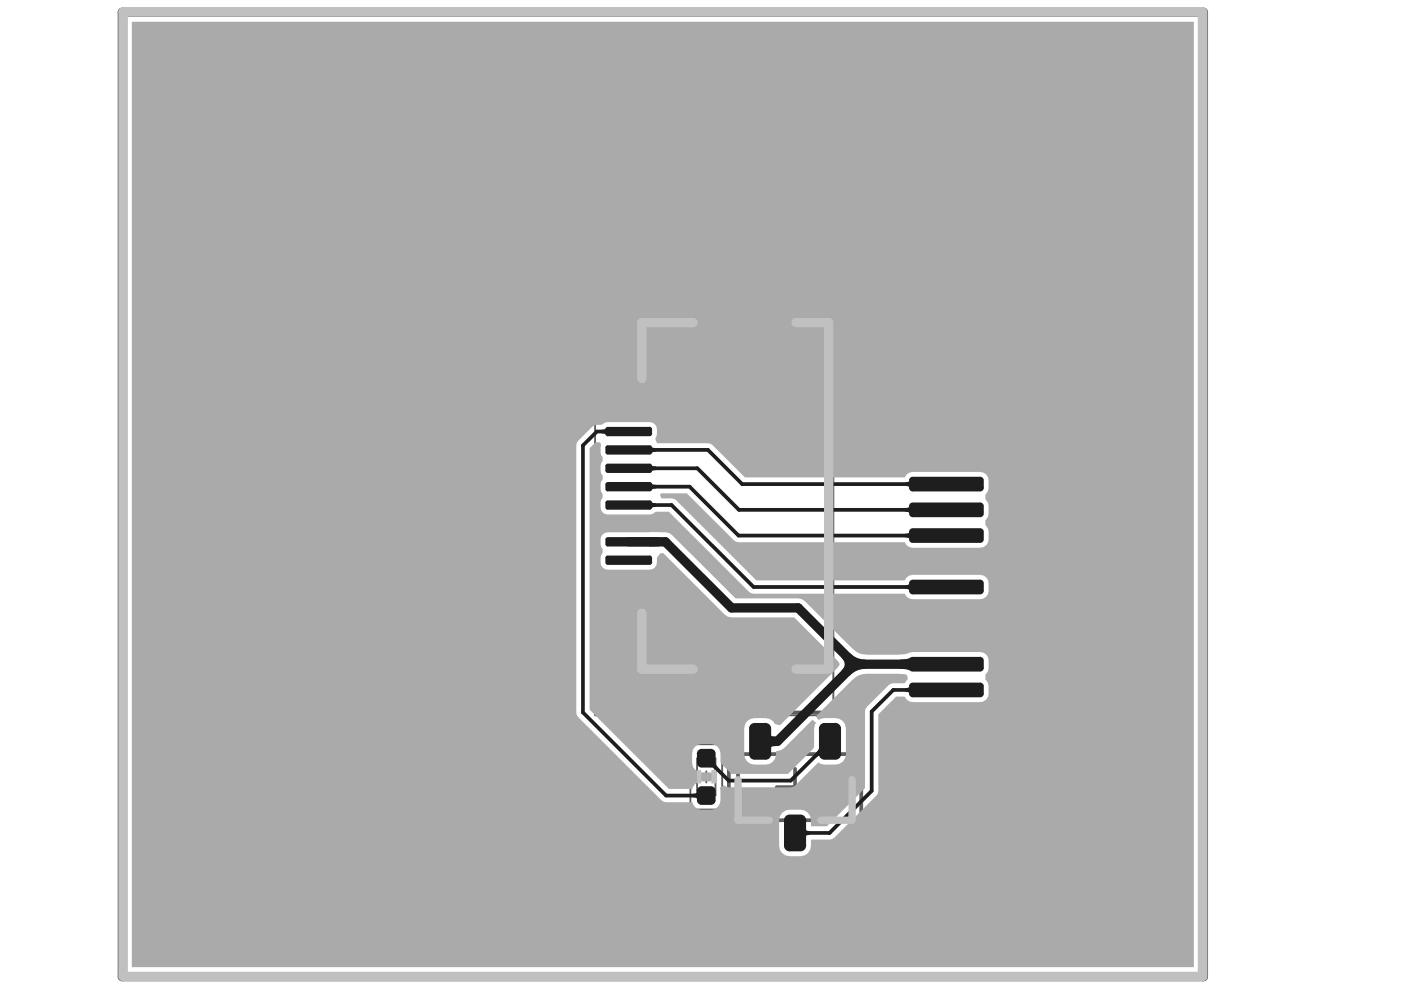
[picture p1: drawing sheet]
<svg xmlns="http://www.w3.org/2000/svg" width="297mm" height="210mm" viewBox="0 0 297 210" stroke-linecap="round" stroke-linejoin="round" font-family="sans-serif">
<path d="M154.5 151.1h28.1v31.6h-28.1zM156.5 159.9h24.2v14h-24.2zM164.7 166.9h7.8M168.6 163v7.8" fill="none" stroke="#5a5a5a" stroke-width=".78"/>
<path d="M126.2 58.6h50.5v93.1h-50.5zM146.4 157.8h6.7v13.8h-6.7zM147.8 160.8h3.9v7.8h-3.9zM148.6 164.7h2.3M149.7 163.5v2.4" fill="none" stroke="#5a5a5a" stroke-width=".4"/>
<path d="M25.9 2.6h229.2v204.5h-229.2z" fill="none" stroke="#787878" stroke-width="2"/>
<path d="M27.9 4.6h225.2v200.5h-225.2zM122.6 93.4l-.3 .5-.1 .5 .1 57.2 17.9 18.1 .5 .3 .5 .1h5.6l.5 1 .7 .4a4.8 4.8 0 0 0 4.2-.4 5 5 0 0 0 .5-4.1l.8-.5 .5 .3 .5 .1 13.7-.1 5.3-5.2 .5 .3a5.5 5.5 0 0 0 4.7-.4l.5-.7 .1-.9v-5.4l-.1-.9-.5-.7-.7-.5a6.3 6.3 0 0 0-4.3 .2l-.1 .1-.7-.8 8-7.9a3.8 3.8 0 0 1 2.8-1.2h7l1.3 .2a.77 .77 0 0 1 .2 1.2l-.4 .7h-2.4l-.5 .1-.5 .3-4.9 5-.1 16.8-8.1 8.1h-3.4l-.1-2.2-.5-.7-.7-.5a5.6 5.6 0 0 0-4.8 .5l-.4 .7-.2 .9v5.4l.2 .9 .4 .7 .8 .5a5.5 5.5 0 0 0 4.7-.5l.5-.7 .1-2.2h4l.5-.1 .5-.3 9.2-9.4 .1-16.8 3.8-3.7h1.8l.4 .6 .6 .4 .7 .2h14.3a1.81 1.81 0 0 0 1.8-1.8l-.1-2.3-.6-.7v-1.1l.2-.1a3.8 3.8 0 0 0 0-4.1l-.6-.4-.7-.2h-14.3l-1.5 .5-1.3 .1h-7.1a3.8 3.8 0 0 1-2.8-1.2l-10.1-10.1-.7-.5-.8-.1h-13.3l-13.4-13.5-.7-.4-.7-.1-3.3-.1-9.5 .2a2.43 2.43 0 0 0-.5 3.4v.8l-.4 .5a2.5 2.5 0 0 0 .9 3l.5 .1h9a1.51 1.51 0 0 0 1.5-1.5v-1l.6-.9 .7-.1 13.1 13 .6 .5 .8 .1h13.3l9.2 9.2a.83 .83 0 0 1 0 1.5l-12.2 12.1-1.1-.2-.4-.6a5.2 5.2 0 0 0-5.5 0l-.4 .7-.2 .9v5.4l.2 .9 .4 .7 .7 .4a5.5 5.5 0 0 0 4.8-.4 4.3 4.3 0 0 0 .7-2.3l1-.2 .6-.4 6.1-6 .7 .6-.2 .4-.2 .9v4l-5.5 5.6h-12l-2.1-2.1-.2-.5a4.1 4.1 0 0 0-.6-3.2 4.5 4.5 0 0 0-4.9 0 4.5 4.5 0 0 0 0 4.9 4.1 4.1 0 0 0 3.1 .6l.6 .2 .6 .6v.2l-.9 .9h-1.9a1.92 1.92 0 0 0-2 1.6h-5l-16.8-16.8v-55.5l1.3-1.2h.9l.2 .5a2.96 2.96 0 0 0 .4 2.7v.7l-.4 .5a2.96 2.96 0 0 0 .4 2.7v.7l-.4 .5a2.96 2.96 0 0 0 .4 2.7v.7l-.4 .5a2.5 2.5 0 0 0 .9 3l.5 .1h9l.5-.1 .9-.5h2.6l17.4 17.3 32.6 .1 .4 .6 .6 .4 .7 .1h14.3a1.81 1.81 0 0 0 1.8-1.8l-.1-2.2-.4-.6-.6-.4-.7-.1h-14.3a1.88 1.88 0 0 0-1.7 1.2h-31.4l-17-17-.5-.3-.5-.1h-2.2l-.3-.8 .3-.3h5.4l10 10 .4 .3 .6 .1h35.2l.4 .6 .6 .4 .7 .1h14.3a1.81 1.81 0 0 0 1.8-1.8l-.1-2.2-.6-.7v-1.1l.2-.1a3.5 3.5 0 0 0-.2-4.3v-1.1l.2-.1a3.8 3.8 0 0 0 0-4.1l-.6-.4-.7-.1h-14.3l-.7 .1-.6 .4-.4 .6h-33.9l-7.3-7.1-11.3-.1-.4-.9a3.3 3.3 0 0 0-.1-3.2l-.5-.3-.5-.1h-9l-.5 .1-.6 .4-1.7 .2-.5 .3z" fill="#aaa"/>
<g fill="#1e1e1e">
<path d="M178.4 139.4l1.8-1a4.6 4.6 0 0 0 3.4 1.4v2a4.6 4.6 0 0 0-3.4 1.4l-1.8-1a1.75 1.75 0 0 0 0-2.8z"/>
<path d="M137.8 113.9h2v2h-2z"/>
<path d="M138.1 106.3l.3 .3 .7 .1v.8l-.7 .1-.3 .3z"/>
<path d="M138.1 102.4l.3 .3 .7 .1v.8l-.7 .1-.3 .3z"/>
<path d="M138.1 98.5l.3 .3 .7 .1v.8l-.7 .1-.3 .3z"/>
<path d="M138.1 94.6l.3 .3 .7 .1v.8l-.7 .1-.3 .3z"/>
<path d="M127.5 91.1a.83 .83 0 0 0 1-.3v1.5l-.3-.3-.7-.1z"/>
<path d="M173.7 158.4l.1 2.1a.24 .24 0 0 0-.2-.3 .24 .24 0 0 0-.2 .2l-.3 .2v-1.1l.4-.6z"/>
<path d="M163.5 155.9l.3 .2 1 .1v2l-1 .1-.3 .2z"/>
<path d="M170.9 175.8l.2 .3 .6 .1v.8l-.6 .1-.2 .3z"/>
<path d="M147 168.3l.6-.1 .2-.3v1.6l-.2-.3-.6-.1z"/>
<path d="M150.6 162.7l1.1-1.1v.4l.5 .7-.5 .5a1.07 1.07 0 0 0-1-.5z"/>
<path d="M190.8 139.8l1.4-.1 1-.4v3l-1-.4-1.4-.1z"/>
<path d="M192 124.1l.6-.1 .2-.3v1.6l-.2-.3-.6-.1z"/>
<path d="M192 107.7l.6-.1 .2-.3v1.6l-.2-.3-.6-.1z"/>
<path d="M192 145.9l.6-.1 .2-.3v1.6l-.2-.3-.6-.1z"/>
<path d="M192 113.2l.6-.1 .2-.3v1.5l-.2-.3h-.6z"/>
<path d="M192 102.2l.6-.1 .2-.2v1.5l-.2-.3-.6-.1z"/>
</g>
<path d="M133.3 91.5h-6.8l-2.9 2.9v56.7l17.6 17.6h8.5M133.3 99.3h14.6l8.8 8.8h44M133.3 95.4h16.8l7.3 7.2h43.3M133.3 107.1h9.1l17.4 17.4h40.9M133.3 103.2h12.9l10.4 10.4h44.1M176 157.2l-8.4 8.3h-13.1l-4.8-4.7M200.7 146.3h-11.3l-4.6 4.6v16.8l-8.9 8.9h-7.3" fill="none" stroke="#1e1e1e" stroke-width=".79"/>
<path d="M133.3 114.9h7.8l14 14h14.1l12 11.9M181.2 140.8l-16.4 16.4h-3.6M181.2 140.8h19.5" fill="none" stroke="#1e1e1e" stroke-width="2"/>
<path d="M192.7 156.4l.8-.8h14.3l.8 .8v1.6l-.8 .8h-14.3l-.8-.8z" fill-rule="evenodd" fill="#aaa"/>
<g fill="#aaa">
<path d="M192.7 156.4h.8zM193 155.9l.5-.3v.8h-.8z"/>
<path d="M193.5 158v.8zM192.7 158h.8v.8a.78 .78 0 0 1-.8-.8z"/>
<path d="M207.8 158h.8zM207.8 158h.8a.78 .78 0 0 1-.8 .8z"/>
<path d="M207.8 155.6v.8zM207.8 155.6a.78 .78 0 0 1 .8 .8h-.8z"/>
</g>
<g fill="#1e1e1e">
<path d="M192.7 140.1l.8-.8h14.3l.8 .8v1.5l-.8 .8h-14.3l-.8-.8z" fill-rule="evenodd"/>
<path d="M192.7 123.7l.8-.8h14.3l.8 .8v1.5l-.8 .8h-14.3l-.8-.8z" fill-rule="evenodd"/>
<path d="M192.7 107.3l.8-.8h14.3l.8 .8v1.6l-.8 .8h-14.3l-.8-.8z" fill-rule="evenodd"/>
<path d="M192.7 145.5l.8-.8h14.3l.8 .8v1.6l-.8 .7h-14.3l-.8-.7z" fill-rule="evenodd"/>
</g>
<g fill="#1e1e1e">
<path d="M192.7 140.1h.8zM193 139.5l.5-.2v.8h-.8z"/>
<path d="M193.5 141.6v.8zM192.7 141.6h.8v.8a.78 .78 0 0 1-.8-.8z"/>
<path d="M207.8 141.6h.8zM207.8 141.6h.8a.78 .78 0 0 1-.8 .8z"/>
<path d="M207.8 139.3v.8zM207.8 139.3a.78 .78 0 0 1 .8 .8h-.8z"/>
<path d="M192.7 123.7h.8zM193 123.1l.5-.2v.8h-.8z"/>
<path d="M193.5 125.2v.8zM192.7 125.2h.8v.8a.78 .78 0 0 1-.8-.8z"/>
<path d="M207.8 125.2h.8zM207.8 125.2h.8a.78 .78 0 0 1-.8 .8z"/>
<path d="M207.8 122.9v.8zM207.8 122.9a.78 .78 0 0 1 .8 .8h-.8z"/>
<path d="M192.7 107.3h.8zM193 106.8l.5-.3v.8h-.8z"/>
<path d="M193.5 108.9v.8zM192.7 108.9h.8v.8a.78 .78 0 0 1-.8-.8z"/>
<path d="M207.8 108.9h.8zM207.8 108.9h.8a.78 .78 0 0 1-.8 .8z"/>
<path d="M207.8 106.5v.8zM207.8 106.5a.78 .78 0 0 1 .8 .8h-.8z"/>
<path d="M192.7 145.5h.8zM193 145l.5-.3v.8h-.8z"/>
<path d="M193.5 147.1v.7zM192.7 147.1h.8v.7a.78 .78 0 0 1-.8-.7z"/>
<path d="M207.8 147.1h.8zM207.8 147.1h.8a.78 .78 0 0 1-.8 .7z"/>
<path d="M207.8 144.7v.8zM207.8 144.7a.78 .78 0 0 1 .8 .8h-.8z"/>
</g>
<g fill="#aaa">
<path d="M192.7 151l.8-.8h14.3l.8 .8v1.5l-.8 .8h-14.3l-.8-.8z" fill-rule="evenodd"/>
<path d="M192.7 129.1l.8-.7h14.3l.8 .7v1.6l-.8 .8h-14.3l-.8-.8z" fill-rule="evenodd"/>
<path d="M192.7 134.6l.8-.8h14.3l.8 .8v1.6l-.8 .7h-14.3l-.8-.7z" fill-rule="evenodd"/>
<path d="M192.7 118.2l.8-.7h14.3l.8 .7v1.6l-.8 .8h-14.3l-.8-.8z" fill-rule="evenodd"/>
</g>
<g fill="#aaa">
<path d="M192.7 151h.8zM193 150.4l.5-.2v.8h-.8z"/>
<path d="M193.5 152.5v.8zM192.7 152.5h.8v.8a.78 .78 0 0 1-.8-.8z"/>
<path d="M207.8 152.5h.8zM207.8 152.5h.8a.78 .78 0 0 1-.8 .8z"/>
<path d="M207.8 150.2v.8zM207.8 150.2a.78 .78 0 0 1 .8 .8h-.8z"/>
<path d="M192.7 129.1h.8zM193 128.6l.5-.2v.7h-.8z"/>
<path d="M193.5 130.7v.8zM192.7 130.7h.8v.8a.78 .78 0 0 1-.8-.8z"/>
<path d="M207.8 130.7h.8zM207.8 130.7h.8a.78 .78 0 0 1-.8 .8z"/>
<path d="M207.8 128.4v.7zM207.8 128.4a.78 .78 0 0 1 .8 .7h-.8z"/>
<path d="M192.7 134.6h.8zM193 134l.5-.2v.8h-.8z"/>
<path d="M193.5 136.2v.7zM192.7 136.2h.8v.7a.78 .78 0 0 1-.8-.7z"/>
<path d="M207.8 136.2h.8zM207.8 136.2h.8a.78 .78 0 0 1-.8 .7z"/>
<path d="M207.8 133.8v.8zM207.8 133.8a.78 .78 0 0 1 .8 .8h-.8z"/>
<path d="M192.7 118.2h.8zM193 117.7l.5-.2v.7h-.8z"/>
<path d="M193.5 119.8v.8zM192.7 119.8h.8v.8a.78 .78 0 0 1-.8-.8z"/>
<path d="M207.8 119.8h.8zM207.8 119.8h.8a.78 .78 0 0 1-.8 .8z"/>
<path d="M207.8 117.5v.7zM207.8 117.5a.78 .78 0 0 1 .8 .7h-.8z"/>
</g>
<g fill="#1e1e1e">
<path d="M192.7 112.8l.8-.8h14.3l.8 .8v1.5l-.8 .8h-14.3l-.8-.8z" fill-rule="evenodd"/>
<path d="M192.7 101.9l.8-.8h14.3l.8 .8v1.5l-.8 .8h-14.3l-.8-.8z" fill-rule="evenodd"/>
</g>
<g fill="#1e1e1e">
<path d="M192.7 112.8h.8zM193 112.2l.5-.2v.8h-.8z"/>
<path d="M193.5 114.3v.8zM192.7 114.3h.8v.8a.78 .78 0 0 1-.8-.8z"/>
<path d="M207.8 114.3h.8zM207.8 114.3h.8a.78 .78 0 0 1-.8 .8z"/>
<path d="M207.8 112v.8zM207.8 112a.78 .78 0 0 1 .8 .8h-.8z"/>
<path d="M192.7 101.9h.8zM193 101.3l.5-.2v.8h-.8z"/>
<path d="M193.5 103.4v.8zM192.7 103.4h.8v.8a.78 .78 0 0 1-.8-.8z"/>
<path d="M207.8 103.4h.8zM207.8 103.4h.8a.78 .78 0 0 1-.8 .8z"/>
<path d="M207.8 101.1v.8zM207.8 101.1a.78 .78 0 0 1 .8 .8h-.8z"/>
</g>
<path d="M192.7 96.4l.8-.8h14.3l.8 .8v1.6l-.8 .7h-14.3l-.8-.7z" fill-rule="evenodd" fill="#aaa"/>
<g fill="#aaa">
<path d="M192.7 96.4h.8zM193 95.9l.5-.3v.8h-.8z"/>
<path d="M193.5 98v.7zM192.7 98h.8v.7a.78 .78 0 0 1-.8-.7z"/>
<path d="M207.8 98h.8zM207.8 98h.8a.78 .78 0 0 1-.8 .7z"/>
<path d="M207.8 95.6v.8zM207.8 95.6a.78 .78 0 0 1 .8 .8h-.8z"/>
</g>
<g fill="#1e1e1e">
<path d="M147.8 159.8l1-1h1.9l1 1v1.9l-1 1h-1.9l-1-1z" fill-rule="evenodd"/>
<path d="M147.8 167.7l1-1h1.9l1 1v2l-1 1h-1.9l-1-1z" fill-rule="evenodd"/>
<path d="M166.2 173.9l1.2-1.2h2.3l1.2 1.2v5.4l-1.2 1.2h-2.3l-1.2-1.2z" fill-rule="evenodd"/>
<path d="M158.8 154.5l1.2-1.2h2.3l1.2 1.2v5.4l-1.2 1.2h-2.3l-1.2-1.2z" fill-rule="evenodd"/>
<path d="M173.6 154.5l1.2-1.2h2.3l1.2 1.2v5.4l-1.2 1.2h-2.3l-1.2-1.2z" fill-rule="evenodd"/>
</g>
<g fill="#1e1e1e">
<path d="M148.8 161.7v1zM147.8 161.7h1v1a.99 .99 0 0 1-1-1z"/>
<path d="M150.7 161.7h1zM150.7 161.7h1a.99 .99 0 0 1-1 1z"/>
<path d="M150.7 158.8v1zM150.7 158.8a.99 .99 0 0 1 1 1h-1z"/>
<path d="M147.8 159.8h1zM148.1 159.1l.7-.3v1h-1z"/>
<path d="M148.8 169.7v1zM147.8 169.7h1v1a.99 .99 0 0 1-1-1z"/>
<path d="M150.7 169.7h1zM150.7 169.7h1a.99 .99 0 0 1-1 1z"/>
<path d="M150.7 166.7v1zM150.7 166.7a.99 .99 0 0 1 1 1h-1z"/>
<path d="M147.8 167.7h1zM148.1 167l.7-.3v1h-1z"/>
<path d="M169.7 172.7v1.2zM169.7 172.7a1.17 1.17 0 0 1 1.2 1.2h-1.2z"/>
<path d="M166.2 173.9h1.2zM166.5 173.2l.5-.4 .4-.1v1.2h-1.2z"/>
<path d="M167.4 179.3v1.2zM166.2 179.3h1.2v1.2a1.17 1.17 0 0 1-1.2-1.2z"/>
<path d="M169.7 179.3h1.2zM169.7 179.3h1.2a1.17 1.17 0 0 1-1.2 1.2z"/>
<path d="M162.3 153.3v1.2zM162.3 153.3a1.17 1.17 0 0 1 1.2 1.2h-1.2z"/>
<path d="M158.8 154.5h1.2zM159 153.8l.6-.5h.4v1.2h-1.2z"/>
<path d="M160 159.9v1.2zM158.8 159.9h1.2v1.2a1.17 1.17 0 0 1-1.2-1.2z"/>
<path d="M162.3 159.9h1.2zM162.3 159.9h1.2a1.17 1.17 0 0 1-1.2 1.2z"/>
<path d="M177.1 153.3v1.2zM177.1 153.3a1.17 1.17 0 0 1 1.2 1.2h-1.2z"/>
<path d="M173.6 154.5h1.2zM173.9 153.8l.5-.5h.4v1.2h-1.2z"/>
<path d="M174.8 159.9v1.2zM173.6 159.9h1.2v1.2a1.17 1.17 0 0 1-1.2-1.2z"/>
<path d="M177.1 159.9h1.2zM177.1 159.9h1.2a1.17 1.17 0 0 1-1.2 1.2z"/>
</g>
<g fill="#aaa">
<path d="M149.3 64.8l3.6-3.5h9.9l3.6 3.5v7.2l-3.6 3.5h-9.9l-3.6-3.5z" fill-rule="evenodd"/>
<path d="M149.3 138.3l3.6-3.5h9.9l3.6 3.5v7.1l-3.6 3.6h-9.9l-3.6-3.6z" fill-rule="evenodd"/>
</g>
<g fill="#aaa">
<path d="M162.8 61.3v3.5zM162.8 61.3a3.6 3.6 0 0 1 3.6 3.5h-3.6z"/>
<path d="M149.3 64.8h3.6zM150.4 62.3a3.6 3.6 0 0 1 2.5-1v3.5h-3.6a3.6 3.6 0 0 1 1.1-2.5z"/>
<path d="M152.9 72v3.5zM149.3 72h3.6v3.5a3.6 3.6 0 0 1-3.6-3.5z"/>
<path d="M162.8 72h3.6zM162.8 72h3.6a3.6 3.6 0 0 1-3.6 3.5z"/>
<path d="M162.8 134.8v3.5zM162.8 134.8a3.6 3.6 0 0 1 3.6 3.5h-3.6z"/>
<path d="M149.3 138.3h3.6zM150.4 135.8a3.6 3.6 0 0 1 2.5-1v3.5h-3.6a3.6 3.6 0 0 1 1.1-2.5z"/>
<path d="M152.9 145.4v3.6zM149.3 145.4h3.6v3.6a3.6 3.6 0 0 1-3.6-3.6z"/>
<path d="M162.8 145.4h3.6zM162.8 145.4h3.6a3.6 3.6 0 0 1-3.6 3.6z"/>
</g>
<g fill="#1e1e1e">
<path d="M128.3 91l.5-.5h9l.5 .5v1l-.5 .5h-9l-.5-.5z" fill-rule="evenodd"/>
<path d="M128.3 94.9l.5-.5h9l.5 .5v1l-.5 .5h-9l-.5-.5z" fill-rule="evenodd"/>
<path d="M128.3 98.8l.5-.5h9l.5 .5v1l-.5 .5h-9l-.5-.5z" fill-rule="evenodd"/>
<path d="M128.3 102.7l.5-.5h9l.5 .5v1l-.5 .5h-9l-.5-.5z" fill-rule="evenodd"/>
<path d="M128.3 106.6l.5-.5h9l.5 .5v1l-.5 .5h-9l-.5-.5z" fill-rule="evenodd"/>
</g>
<g fill="#1e1e1e">
<path d="M128.8 92v.5zM128.3 92h.5v.5l-.4-.3z"/>
<path d="M137.8 92h.5zM137.8 92h.5l-.3 .4-.2 .1z"/>
<path d="M137.8 90.5v.5zM137.8 90.5l.2 .1 .3 .4h-.5z"/>
<path d="M128.3 91h.5zM128.4 90.8l.4-.3v.5h-.5z"/>
<path d="M128.8 95.9v.5zM128.3 95.9h.5v.5l-.2-.1z"/>
<path d="M137.8 95.9h.5zM137.8 95.9h.5l-.3 .4-.2 .1z"/>
<path d="M137.8 94.4v.5zM137.8 94.4l.2 .1 .3 .4h-.5z"/>
<path d="M128.3 94.9h.5zM128.4 94.7l.4-.3v.5h-.5z"/>
<path d="M128.8 99.8v.5zM128.3 99.8h.5v.5l-.2-.1z"/>
<path d="M137.8 99.8h.5zM137.8 99.8h.5l-.3 .4-.2 .1z"/>
<path d="M137.8 98.3v.5zM137.8 98.3l.2 .1 .3 .4h-.5z"/>
<path d="M128.3 98.8h.5zM128.4 98.5l.4-.2v.5h-.5z"/>
<path d="M128.8 103.7v.5zM128.3 103.7h.5v.5l-.4-.3z"/>
<path d="M137.8 103.7h.5zM137.8 103.7h.5l-.3 .4-.2 .1z"/>
<path d="M137.8 102.2v.5zM137.8 102.2l.4 .2 .1 .3h-.5z"/>
<path d="M128.3 102.7h.5zM128.4 102.4l.4-.2v.5h-.5z"/>
<path d="M128.8 107.6v.5zM128.3 107.6h.5v.5l-.4-.3z"/>
<path d="M137.8 107.6h.5zM137.8 107.6h.5l-.1 .2-.4 .3z"/>
<path d="M137.8 106.1v.5zM137.8 106.1l.2 .1 .3 .4h-.5z"/>
<path d="M128.3 106.6h.5zM128.4 106.3l.4-.2v.5h-.5z"/>
</g>
<path d="M128.3 110.5l.5-.5h9l.5 .5v1l-.5 .5h-9l-.5-.5z" fill-rule="evenodd" fill="#aaa"/>
<g fill="#aaa">
<path d="M128.8 111.5v.5zM128.3 111.5h.5v.5l-.4-.3z"/>
<path d="M137.8 111.5h.5zM137.8 111.5h.5l-.3 .4-.2 .1z"/>
<path d="M137.8 110v.5zM137.8 110l.2 .1 .3 .4h-.5z"/>
<path d="M128.3 110.5h.5zM128.4 110.2l.4-.2v.5h-.5z"/>
</g>
<g fill="#1e1e1e">
<path d="M128.3 114.4l.5-.5h9l.5 .5v1l-.5 .5h-9l-.5-.5z" fill-rule="evenodd"/>
<path d="M128.3 118.3l.5-.5h9l.5 .5v1l-.5 .5h-9l-.5-.5z" fill-rule="evenodd"/>
</g>
<g fill="#1e1e1e">
<path d="M128.8 115.4v.5zM128.3 115.4h.5v.5l-.2-.1z"/>
<path d="M137.8 115.4h.5zM137.8 115.4h.5l-.3 .4-.2 .1z"/>
<path d="M137.8 113.9v.5zM137.8 113.9l.2 .1 .3 .4h-.5z"/>
<path d="M128.3 114.4h.5zM128.4 114.1l.4-.2v.5h-.5z"/>
<path d="M128.8 119.3v.5zM128.3 119.3h.5v.5l-.4-.3z"/>
<path d="M137.8 119.3h.5zM137.8 119.3h.5l-.3 .4-.2 .1z"/>
<path d="M137.8 117.8v.5zM137.8 117.8l.2 .1 .3 .4h-.5z"/>
<path d="M128.3 118.3h.5zM128.4 118l.4-.2v.5h-.5z"/>
</g>
<g fill="#c0c0c0">
<path d="M150.9 163.4h.7v2.6h-.7z"/>
<path d="M147.9 163.4h.7v2.6h-.7z"/>
</g>
<path d="M26.1 2.5h228.8v204.5h-228.8zM147 68.4h-10.9v11.9M168.8 68.4h6.9M175.7 68.5v73.3M136.1 130v11.9h10.9M168.8 141.9h6.9" fill="none" stroke="#c0c0c0" stroke-width="2"/>
<path d="M147.9 163.4h.7v2.6h-.7zM150.9 163.4h.7v2.6h-.7z" fill="none" stroke="#c0c0c0" stroke-width=".21"/>
<path d="M156.5 165.3v8.6h6.6M180.7 165.3v8.6h-6.7" fill="none" stroke="#c0c0c0" stroke-width="1.6"/>
</svg>
